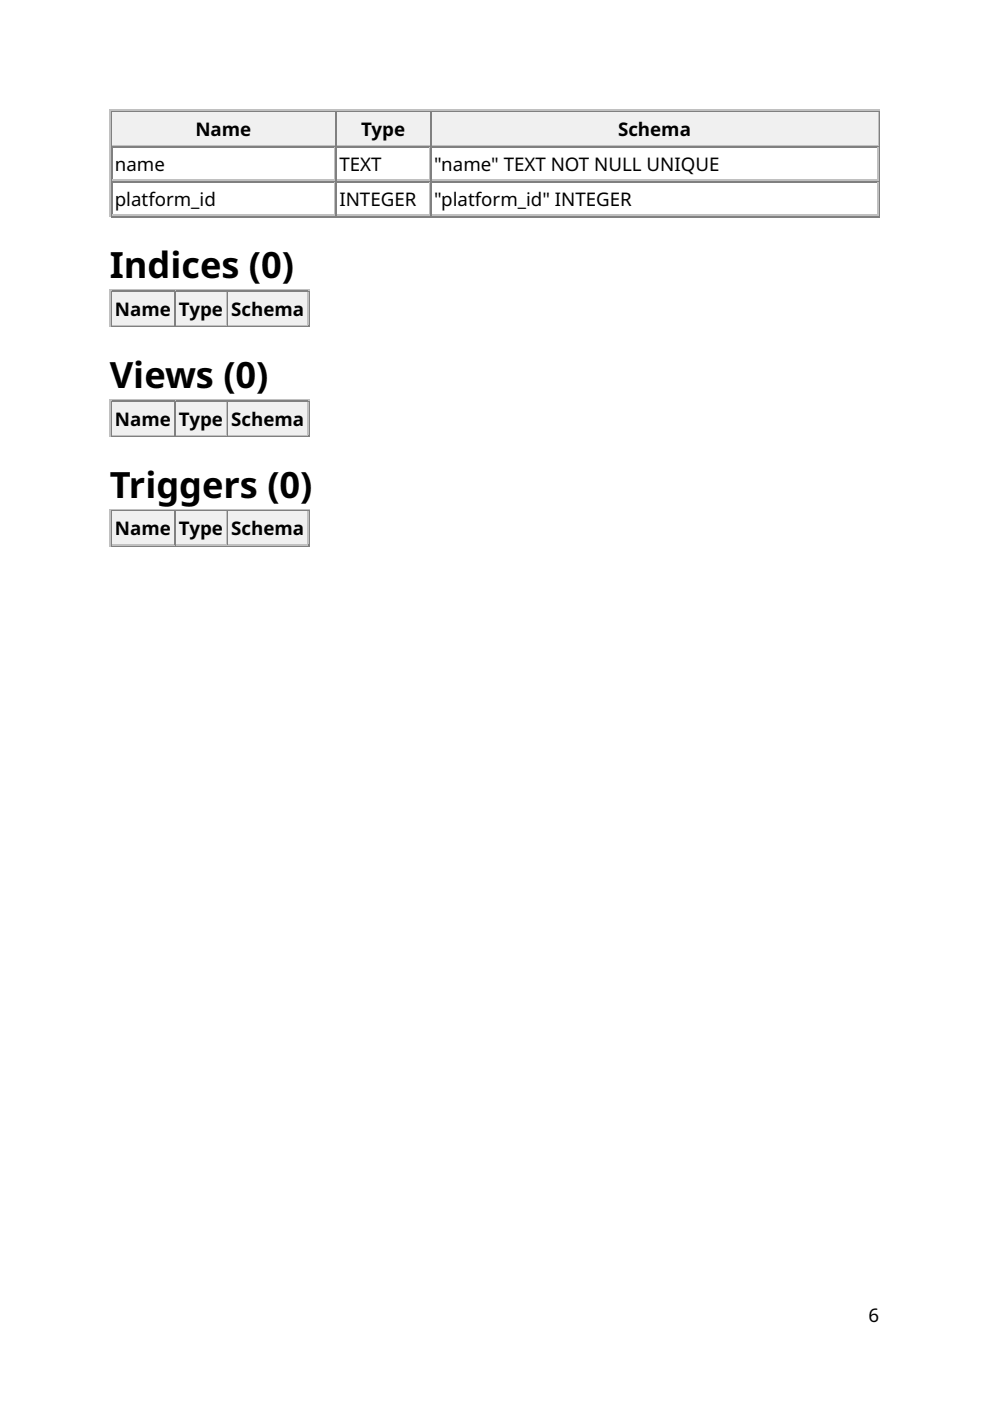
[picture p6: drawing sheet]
<svg xmlns="http://www.w3.org/2000/svg" width="210mm" height="297mm" viewBox="0 0 210 297" stroke-linecap="round" stroke-linejoin="round" font-family="sans-serif">
<defs><g id="words">
<g font-size="7.7">
<text x="23.3" y="59">Indices (0)</text>
<text x="23.3" y="82.3">Views (0)</text>
<text x="23.3" y="105.6">Triggers (0)</text>
</g>
<g font-size="4">
<text x="41.4" y="28.8">Name</text>
<text x="76.6" y="28.8">Type</text>
<text x="131" y="28.8">Schema</text>
<text x="24.3" y="36.2">name</text>
<text x="72" y="36.2">TEXT</text>
<text x="92.1" y="36.2">&quot;name&quot; TEXT NOT NULL UNIQUE</text>
<text x="24.3" y="43.7">platform_id</text>
<text x="72" y="43.7">INTEGER</text>
<text x="92.1" y="43.7">&quot;platform_id&quot; INTEGER</text>
<text x="24.4" y="66.9">Name</text>
<text x="37.9" y="66.9">Type</text>
<text x="49" y="66.9">Schema</text>
<text x="24.4" y="90.2">Name</text>
<text x="37.9" y="90.2">Type</text>
<text x="49" y="90.2">Schema</text>
<text x="24.4" y="113.5">Name</text>
<text x="37.9" y="113.5">Type</text>
<text x="49" y="113.5">Schema</text>
<text x="184.1" y="280.2">6</text>
</g>
</g></defs>
<path d="M23.4 23.3v22.7M23.5 23.4h163M23.8 30.8h47.4M71 23.8v6.9" fill="none" stroke="#c0c0c0" stroke-width=".26"/>
<path d="M23.7 23.5v7.5M23.8 23.7h47.4M186.4 23.5v22.3M23.5 45.9h163" fill="none" stroke="#808080" stroke-width=".26"/>
<g fill="#f0f0f0">
<path d="M23.8 23.8h47.1v6.9h-47.1z"/>
<path d="M41.3 24.3h12.1v5.9h-12.1z"/>
</g>
<path d="M71.3 23.5v7.5M71.4 23.7h19.9" fill="none" stroke="#808080" stroke-width=".26"/>
<path d="M71.4 30.8h19.9M91.1 23.8v6.9" fill="none" stroke="#c0c0c0" stroke-width=".26"/>
<g fill="#f0f0f0">
<path d="M71.4 23.8h19.6v6.9h-19.6z"/>
<path d="M76.5 24.3h9.5v5.9h-9.5z"/>
</g>
<path d="M91.4 23.5v7.5M91.5 23.7h94.8" fill="none" stroke="#808080" stroke-width=".26"/>
<path d="M91.5 30.8h94.8M186.1 23.8v6.9" fill="none" stroke="#c0c0c0" stroke-width=".26"/>
<g fill="#f0f0f0">
<path d="M91.5 23.8h94.5v6.9h-94.5z"/>
<path d="M131 24.3h15.6v5.9h-15.6z"/>
</g>
<g fill="none" stroke="#808080" stroke-width=".26">
<path d="M23.7 31v14.8M23.8 31.1h47.4M23.8 38.5h47.4M71.3 31v14.8M71.4 31.1h19.9M71.4 38.5h19.9M91.4 31v14.8M91.5 31.1h94.8M91.5 38.5h94.8M23.5 69.2h42.1M23.7 61.6v7.5M23.8 61.8h13.2"/>
<path d="M65.5 61.6v7.5"/>
</g>
<g fill="none" stroke="#c0c0c0" stroke-width=".26">
<path d="M23.8 38.2h47.4M71 31.2v6.9M71 38.6v6.9M71.4 38.2h19.9M91.1 31.2v6.9M91.1 38.6v6.9M91.5 38.2h94.8M186.1 31.2v6.9M186.1 38.6v6.9M23.8 45.6h47.4M71.4 45.6h19.9M91.5 45.6h94.8"/>
<path d="M23.4 61.4v7.9M23.5 61.5h42.1M23.8 68.9h13.2M36.9 61.9v6.9"/>
</g>
<g fill="#f0f0f0">
<path d="M23.8 61.9h13v6.9h-13z"/>
<path d="M24.3 62.4h11.9v5.9h-11.9z"/>
</g>
<path d="M37.2 61.6v7.5M37.3 61.8h10.9" fill="none" stroke="#808080" stroke-width=".26"/>
<path d="M37.3 68.9h10.9M48 61.9v6.9" fill="none" stroke="#c0c0c0" stroke-width=".26"/>
<g fill="#f0f0f0">
<path d="M37.3 61.9h10.6v6.9h-10.6z"/>
<path d="M37.8 62.4h9.6v5.9h-9.6z"/>
</g>
<path d="M48.3 61.6v7.5M48.4 61.8h17" fill="none" stroke="#808080" stroke-width=".26"/>
<path d="M48.4 68.9h17M65.2 61.9v6.9" fill="none" stroke="#c0c0c0" stroke-width=".26"/>
<g fill="#f0f0f0">
<path d="M48.4 61.9h16.7v6.9h-16.7z"/>
<path d="M48.9 62.4h15.7v5.9h-15.7z"/>
</g>
<path d="M23.4 84.7v7.9M23.5 84.8h42.1M23.8 92.2h13.2M36.9 85.2v6.9" fill="none" stroke="#c0c0c0" stroke-width=".26"/>
<path d="M23.5 92.5h42.1M23.7 84.9v7.4M23.8 85.1h13.2M65.5 84.9v7.4" fill="none" stroke="#808080" stroke-width=".26"/>
<g fill="#f0f0f0">
<path d="M23.8 85.2h13v6.9h-13z"/>
<path d="M24.3 85.7h11.9v5.8h-11.9z"/>
</g>
<path d="M37.2 84.9v7.4M37.3 85.1h10.9" fill="none" stroke="#808080" stroke-width=".26"/>
<path d="M37.3 92.2h10.9M48 85.2v6.9" fill="none" stroke="#c0c0c0" stroke-width=".26"/>
<g fill="#f0f0f0">
<path d="M37.3 85.2h10.6v6.9h-10.6z"/>
<path d="M37.8 85.7h9.6v5.8h-9.6z"/>
</g>
<path d="M48.3 84.9v7.4M48.4 85.1h17" fill="none" stroke="#808080" stroke-width=".26"/>
<path d="M48.4 92.2h17M65.2 85.2v6.9" fill="none" stroke="#c0c0c0" stroke-width=".26"/>
<g fill="#f0f0f0">
<path d="M48.4 85.2h16.7v6.9h-16.7z"/>
<path d="M48.9 85.7h15.7v5.8h-15.7z"/>
</g>
<path d="M23.4 107.9v8M23.5 108.1h42.1M23.8 115.5h13.2M36.9 108.5v6.9" fill="none" stroke="#c0c0c0" stroke-width=".26"/>
<path d="M23.5 115.8h42.1M23.7 108.2v7.4M23.8 108.3h13.2M65.5 108.2v7.4" fill="none" stroke="#808080" stroke-width=".26"/>
<g fill="#f0f0f0">
<path d="M23.8 108.5h13v6.9h-13z"/>
<path d="M24.3 109h11.9v5.8h-11.9z"/>
</g>
<path d="M37.2 108.2v7.4M37.3 108.3h10.9" fill="none" stroke="#808080" stroke-width=".26"/>
<path d="M37.3 115.5h10.9M48 108.5v6.9" fill="none" stroke="#c0c0c0" stroke-width=".26"/>
<g fill="#f0f0f0">
<path d="M37.3 108.5h10.6v6.9h-10.6z"/>
<path d="M37.8 109h9.6v5.8h-9.6z"/>
</g>
<path d="M48.3 108.2v7.4M48.4 108.3h17" fill="none" stroke="#808080" stroke-width=".26"/>
<path d="M48.4 115.5h17M65.2 108.5v6.9" fill="none" stroke="#c0c0c0" stroke-width=".26"/>
<g fill="#f0f0f0">
<path d="M48.4 108.5h16.7v6.9h-16.7z"/>
<path d="M48.9 109h15.7v5.8h-15.7z"/>
</g>
<use href="#words"/>
</svg>
